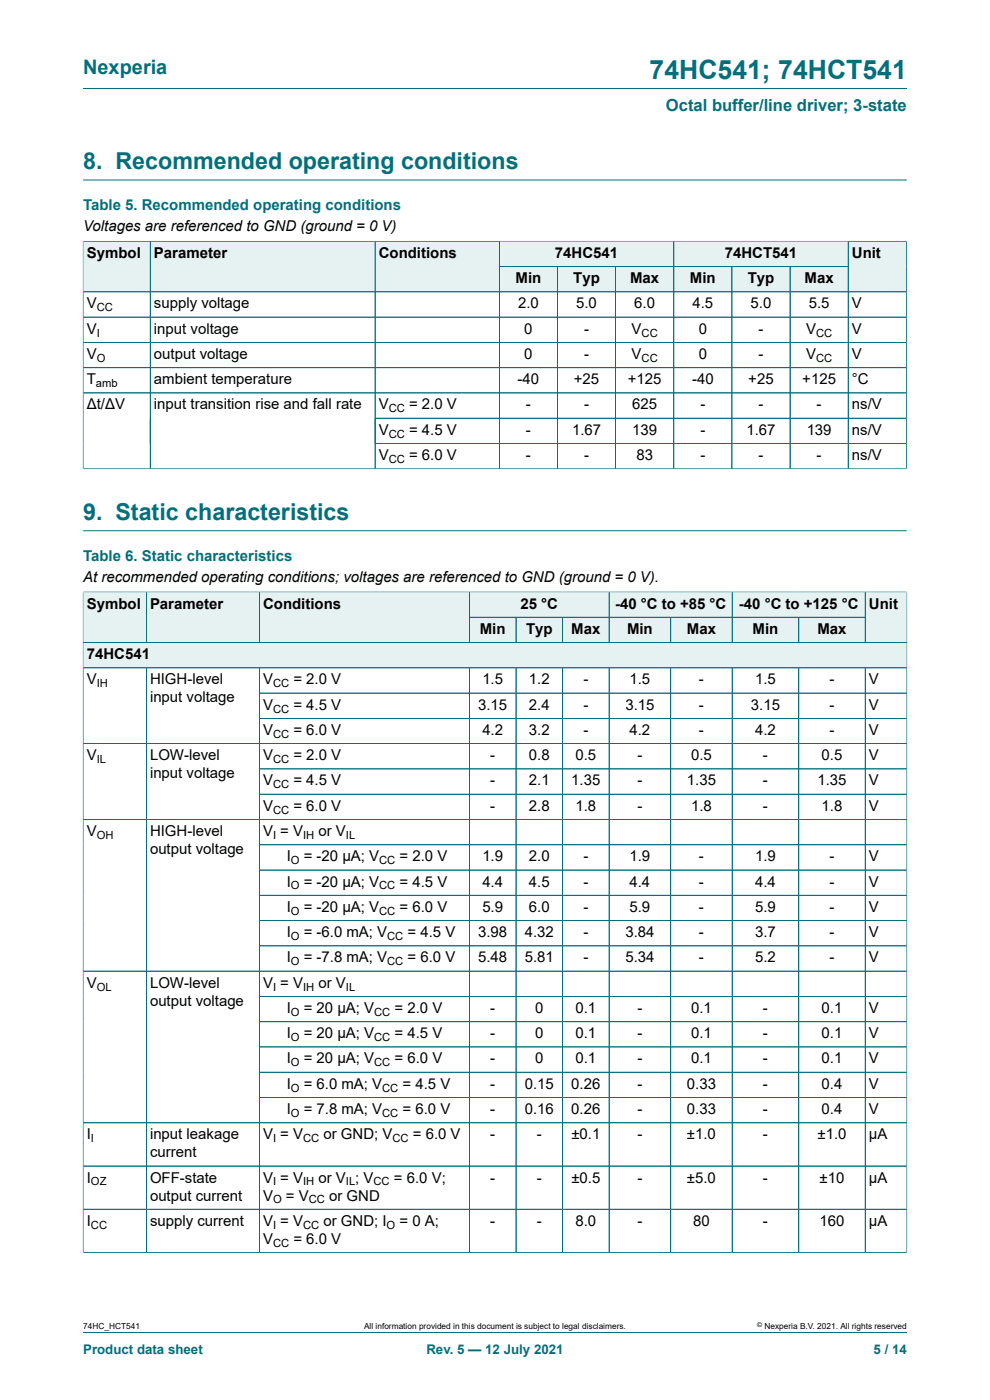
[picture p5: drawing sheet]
<svg xmlns="http://www.w3.org/2000/svg" width="210mm" height="297mm" viewBox="0 0 210 297" stroke-linecap="round" stroke-linejoin="round" font-family="sans-serif">
<defs><g id="words">
<text font-size="5.6" fill="#036f7b" x="137.8" y="16.8">74HC541; 74HCT541</text>
<g font-size="4.9" fill="#036f7b">
<text x="17.6" y="35.9">8. Recommended operating conditions</text>
<text x="17.6" y="110.3">9. Static characteristics</text>
</g>
<text font-size="4.2" fill="#036f7b" x="17.6" y="15.6">Nexperia</text>
<text font-size="3.5" fill="#036f7b" x="141.2" y="23.7">Octal buffer/line driver; 3-state</text>
<g font-size="3.2" fill="#036f7b">
<text x="17.6" y="44.5">Table 5. Recommended operating conditions</text>
<text x="17.6" y="118.9">Table 6. Static characteristics</text>
</g>
<g font-size="3.2">
<text x="17.6" y="49.1">Voltages are referenced to GND (ground = 0 V)</text>
<text x="18.4" y="54.7">Symbol</text>
<text x="32.7" y="54.7">Parameter</text>
<text x="80.3" y="54.7">Conditions</text>
<text x="117.7" y="54.7">74HC541</text>
<text x="153.8" y="54.7">74HCT541</text>
<text x="180.7" y="54.7">Unit</text>
<text x="18.4" y="65.4">V</text>
<text x="32.7" y="65.4">supply voltage</text>
<text x="109.4" y="60.1">Min</text>
<text x="109.9" y="65.4">2.0</text>
<text x="121.6" y="60.1">Typ</text>
<text x="122.2" y="65.4">5.0</text>
<text x="133.7" y="60.1">Max</text>
<text x="134.6" y="65.4">6.0</text>
<text x="146.4" y="60.1">Min</text>
<text x="146.9" y="65.4">4.5</text>
<text x="158.6" y="60.1">Typ</text>
<text x="159.2" y="65.4">5.0</text>
<text x="170.7" y="60.1">Max</text>
<text x="171.6" y="65.4">5.5</text>
<text x="180.7" y="65.4">V</text>
<text x="18.4" y="70.8">V</text>
<text x="32.7" y="70.8">input voltage</text>
<text x="111.2" y="70.8">0</text>
<text x="123.9" y="70.8">-</text>
<text x="134" y="70.8">V</text>
<text x="148.2" y="70.8">0</text>
<text x="160.9" y="70.8">-</text>
<text x="171" y="70.8">V</text>
<text x="180.7" y="70.8">V</text>
<text x="18.4" y="76.1">V</text>
<text x="32.7" y="76.1">output voltage</text>
<text x="111.2" y="76.1">0</text>
<text x="123.9" y="76.1">-</text>
<text x="134" y="76.1">V</text>
<text x="148.2" y="76.1">0</text>
<text x="160.9" y="76.1">-</text>
<text x="171" y="76.1">V</text>
<text x="180.7" y="76.1">V</text>
<text x="18.4" y="81.5">T</text>
<text x="32.7" y="81.5">ambient temperature</text>
<text x="109.8" y="81.5">-40</text>
<text x="121.7" y="81.5">+25</text>
<text x="133.2" y="81.5">+125</text>
<text x="146.8" y="81.5">-40</text>
<text x="158.7" y="81.5">+25</text>
<text x="170.2" y="81.5">+125</text>
<text x="180.7" y="81.5">°C</text>
<text x="18.4" y="86.9">Δt/ΔV</text>
<text x="32.7" y="86.9">input transition rise and fall rate</text>
<text x="80.3" y="86.9">V</text>
<text x="86.8" y="86.9">= 2.0 V</text>
<text x="111.6" y="86.9">-</text>
<text x="123.9" y="86.9">-</text>
<text x="134.1" y="86.9">625</text>
<text x="148.6" y="86.9">-</text>
<text x="160.9" y="86.9">-</text>
<text x="173.2" y="86.9">-</text>
<text x="180.7" y="86.9">ns/V</text>
<text x="80.3" y="92.2">V</text>
<text x="86.8" y="92.2">= 4.5 V</text>
<text x="111.6" y="92.2">-</text>
<text x="121.3" y="92.2">1.67</text>
<text x="134.1" y="92.2">139</text>
<text x="148.6" y="92.2">-</text>
<text x="158.3" y="92.2">1.67</text>
<text x="171.1" y="92.2">139</text>
<text x="180.7" y="92.2">ns/V</text>
<text x="80.3" y="97.6">V</text>
<text x="86.8" y="97.6">= 6.0 V</text>
<text x="111.6" y="97.6">-</text>
<text x="123.9" y="97.6">-</text>
<text x="135" y="97.6">83</text>
<text x="148.6" y="97.6">-</text>
<text x="160.9" y="97.6">-</text>
<text x="173.2" y="97.6">-</text>
<text x="180.7" y="97.6">ns/V</text>
<text x="17.6" y="123.5">At recommended operating conditions; voltages are referenced to GND (ground = 0 V).</text>
<text x="18.4" y="129.1">Symbol</text>
<text x="31.8" y="129.1">Parameter</text>
<text x="55.8" y="129.1">Conditions</text>
<text x="110.4" y="129.1">25 °C</text>
<text x="130.5" y="129.1">-40 °C to +85 °C</text>
<text x="156.7" y="129.1">-40 °C to +125 °C</text>
<text x="184.3" y="129.1">Unit</text>
<text x="101.8" y="134.5">Min</text>
<text x="111.6" y="134.5">Typ</text>
<text x="121.2" y="134.5">Max</text>
<text x="133" y="134.5">Min</text>
<text x="145.7" y="134.5">Max</text>
<text x="159.6" y="134.5">Min</text>
<text x="173.4" y="134.5">Max</text>
<text x="18.4" y="139.8">74HC541</text>
<text x="18.4" y="145.2">V</text>
<text x="31.8" y="145.2">HIGH-level</text>
<text x="31.8" y="149">input voltage</text>
<text x="55.8" y="145.2">V</text>
<text x="62.2" y="145.2">= 2.0 V</text>
<text x="102.3" y="145.2">1.5</text>
<text x="112.2" y="145.2">1.2</text>
<text x="123.7" y="145.2">-</text>
<text x="133.5" y="145.2">1.5</text>
<text x="148.3" y="145.2">-</text>
<text x="160.2" y="145.2">1.5</text>
<text x="176" y="145.2">-</text>
<text x="184.3" y="145.2">V</text>
<text x="55.8" y="150.5">V</text>
<text x="55.8" y="155.9">V</text>
<text x="62.2" y="150.5">= 4.5 V</text>
<text x="62.2" y="155.9">= 6.0 V</text>
<text x="101.4" y="150.5">3.15</text>
<text x="102.3" y="155.9">4.2</text>
<text x="112.2" y="150.5">2.4</text>
<text x="112.2" y="155.9">3.2</text>
<text x="123.7" y="150.5">-</text>
<text x="123.7" y="155.9">-</text>
<text x="132.7" y="150.5">3.15</text>
<text x="133.5" y="155.9">4.2</text>
<text x="148.3" y="150.5">-</text>
<text x="148.3" y="155.9">-</text>
<text x="159.3" y="150.5">3.15</text>
<text x="160.2" y="155.9">4.2</text>
<text x="176" y="150.5">-</text>
<text x="176" y="155.9">-</text>
<text x="184.3" y="150.5">V</text>
<text x="184.3" y="155.9">V</text>
<text x="18.4" y="161.3">V</text>
<text x="31.8" y="161.3">LOW-level</text>
<text x="55.8" y="161.3">V</text>
<text x="62.2" y="161.3">= 2.0 V</text>
<text x="104" y="161.3">-</text>
<text x="112.2" y="161.3">0.8</text>
<text x="122.1" y="161.3">0.5</text>
<text x="135.2" y="161.3">-</text>
<text x="146.6" y="161.3">0.5</text>
<text x="161.8" y="161.3">-</text>
<text x="174.3" y="161.3">0.5</text>
<text x="184.3" y="161.3">V</text>
<text x="31.8" y="165.1">input voltage</text>
<text x="55.8" y="166.6">V</text>
<text x="62.2" y="166.6">= 4.5 V</text>
<text x="104" y="166.6">-</text>
<text x="112.2" y="166.6">2.1</text>
<text x="121.2" y="166.6">1.35</text>
<text x="135.2" y="166.6">-</text>
<text x="145.7" y="166.6">1.35</text>
<text x="161.8" y="166.6">-</text>
<text x="173.4" y="166.6">1.35</text>
<text x="184.3" y="166.6">V</text>
<text x="55.8" y="172">V</text>
<text x="62.2" y="172">= 6.0 V</text>
<text x="104" y="172">-</text>
<text x="112.2" y="172">2.8</text>
<text x="122.1" y="172">1.8</text>
<text x="135.2" y="172">-</text>
<text x="146.6" y="172">1.8</text>
<text x="161.8" y="172">-</text>
<text x="174.3" y="172">1.8</text>
<text x="184.3" y="172">V</text>
<text x="18.4" y="177.4">V</text>
<text x="31.8" y="177.4">HIGH-level</text>
<text x="55.8" y="177.4">V = V</text>
<text x="67.6" y="177.4">or V</text>
<text x="31.8" y="181.2">output voltage</text>
<text x="60.8" y="182.7">I</text>
<text x="64.4" y="182.7">= -20 μA; V</text>
<text x="84.8" y="182.7">= 2.0 V</text>
<text x="102.3" y="182.7">1.9</text>
<text x="112.2" y="182.7">2.0</text>
<text x="123.7" y="182.7">-</text>
<text x="133.5" y="182.7">1.9</text>
<text x="148.3" y="182.7">-</text>
<text x="160.2" y="182.7">1.9</text>
<text x="176" y="182.7">-</text>
<text x="184.3" y="182.7">V</text>
<text x="60.8" y="188.1">I</text>
<text x="64.4" y="188.1">= -20 μA; V</text>
<text x="84.8" y="188.1">= 4.5 V</text>
<text x="102.3" y="188.1">4.4</text>
<text x="112.2" y="188.1">4.5</text>
<text x="123.7" y="188.1">-</text>
<text x="133.5" y="188.1">4.4</text>
<text x="148.3" y="188.1">-</text>
<text x="160.2" y="188.1">4.4</text>
<text x="176" y="188.1">-</text>
<text x="184.3" y="188.1">V</text>
<text x="60.8" y="193.4">I</text>
<text x="64.4" y="193.4">= -20 μA; V</text>
<text x="84.8" y="193.4">= 6.0 V</text>
<text x="102.3" y="193.4">5.9</text>
<text x="112.2" y="193.4">6.0</text>
<text x="123.7" y="193.4">-</text>
<text x="133.5" y="193.4">5.9</text>
<text x="148.3" y="193.4">-</text>
<text x="160.2" y="193.4">5.9</text>
<text x="176" y="193.4">-</text>
<text x="184.3" y="193.4">V</text>
<text x="60.8" y="198.8">I</text>
<text x="64.4" y="198.8">= -6.0 mA; V</text>
<text x="86.4" y="198.8">= 4.5 V</text>
<text x="101.4" y="198.8">3.98</text>
<text x="111.3" y="198.8">4.32</text>
<text x="123.7" y="198.8">-</text>
<text x="132.7" y="198.8">3.84</text>
<text x="148.3" y="198.8">-</text>
<text x="160.2" y="198.8">3.7</text>
<text x="176" y="198.8">-</text>
<text x="184.3" y="198.8">V</text>
<text x="18.4" y="209.5">V</text>
<text x="31.8" y="209.5">LOW-level</text>
<text x="55.8" y="209.5">V = V</text>
<text x="60.8" y="204.2">I</text>
<text x="64.4" y="204.2">= -7.8 mA; V</text>
<text x="67.6" y="209.5">or V</text>
<text x="86.4" y="204.2">= 6.0 V</text>
<text x="101.4" y="204.2">5.48</text>
<text x="111.3" y="204.2">5.81</text>
<text x="123.7" y="204.2">-</text>
<text x="132.7" y="204.2">5.34</text>
<text x="148.3" y="204.2">-</text>
<text x="160.2" y="204.2">5.2</text>
<text x="176" y="204.2">-</text>
<text x="184.3" y="204.2">V</text>
<text x="31.8" y="213.3">output voltage</text>
<text x="60.8" y="214.9">I</text>
<text x="64.4" y="214.9">= 20 μA; V</text>
<text x="83.7" y="214.9">= 2.0 V</text>
<text x="104" y="214.9">-</text>
<text x="113.5" y="214.9">0</text>
<text x="122.1" y="214.9">0.1</text>
<text x="135.2" y="214.9">-</text>
<text x="146.6" y="214.9">0.1</text>
<text x="161.8" y="214.9">-</text>
<text x="174.3" y="214.9">0.1</text>
<text x="184.3" y="214.9">V</text>
<text x="60.8" y="220.3">I</text>
<text x="64.4" y="220.3">= 20 μA; V</text>
<text x="83.7" y="220.3">= 4.5 V</text>
<text x="104" y="220.3">-</text>
<text x="113.5" y="220.3">0</text>
<text x="122.1" y="220.3">0.1</text>
<text x="135.2" y="220.3">-</text>
<text x="146.6" y="220.3">0.1</text>
<text x="161.8" y="220.3">-</text>
<text x="174.3" y="220.3">0.1</text>
<text x="184.3" y="220.3">V</text>
<text x="60.8" y="225.6">I</text>
<text x="64.4" y="225.6">= 20 μA; V</text>
<text x="83.7" y="225.6">= 6.0 V</text>
<text x="104" y="225.6">-</text>
<text x="113.5" y="225.6">0</text>
<text x="122.1" y="225.6">0.1</text>
<text x="135.2" y="225.6">-</text>
<text x="146.6" y="225.6">0.1</text>
<text x="161.8" y="225.6">-</text>
<text x="174.3" y="225.6">0.1</text>
<text x="184.3" y="225.6">V</text>
<text x="60.8" y="231">I</text>
<text x="64.4" y="231">= 6.0 mA; V</text>
<text x="85.4" y="231">= 4.5 V</text>
<text x="104" y="231">-</text>
<text x="111.3" y="231">0.15</text>
<text x="121.2" y="231">0.26</text>
<text x="135.2" y="231">-</text>
<text x="145.7" y="231">0.33</text>
<text x="161.8" y="231">-</text>
<text x="174.3" y="231">0.4</text>
<text x="184.3" y="231">V</text>
<text x="60.8" y="236.3">I</text>
<text x="64.4" y="236.3">= 7.8 mA; V</text>
<text x="85.4" y="236.3">= 6.0 V</text>
<text x="104" y="236.3">-</text>
<text x="111.3" y="236.3">0.16</text>
<text x="121.2" y="236.3">0.26</text>
<text x="135.2" y="236.3">-</text>
<text x="145.7" y="236.3">0.33</text>
<text x="161.8" y="236.3">-</text>
<text x="174.3" y="236.3">0.4</text>
<text x="184.3" y="236.3">V</text>
<text x="18.4" y="241.7">I</text>
<text x="31.8" y="241.7">input leakage</text>
<text x="31.8" y="245.5">current</text>
<text x="55.8" y="241.7">V = V</text>
<text x="68.6" y="241.7">or GND; V</text>
<text x="87.6" y="241.7">= 6.0 V</text>
<text x="104" y="241.7">-</text>
<text x="113.9" y="241.7">-</text>
<text x="121.2" y="241.7">±0.1</text>
<text x="135.2" y="241.7">-</text>
<text x="145.7" y="241.7">±1.0</text>
<text x="161.8" y="241.7">-</text>
<text x="173.4" y="241.7">±1.0</text>
<text x="184.3" y="241.7">μA</text>
<text x="18.4" y="250.9">I</text>
<text x="31.8" y="250.9">OFF-state</text>
<text x="55.8" y="250.9">V = V</text>
<text x="67.6" y="250.9">or V ; V</text>
<text x="83.6" y="250.9">= 6.0 V;</text>
<text x="104" y="250.9">-</text>
<text x="113.9" y="250.9">-</text>
<text x="121.2" y="250.9">±0.5</text>
<text x="135.2" y="250.9">-</text>
<text x="145.7" y="250.9">±5.0</text>
<text x="161.8" y="250.9">-</text>
<text x="173.9" y="250.9">±10</text>
<text x="184.3" y="250.9">μA</text>
<text x="31.8" y="254.7">output current</text>
<text x="55.8" y="254.7">V</text>
<text x="60.7" y="254.7">= V</text>
<text x="69.8" y="254.7">or GND</text>
<text x="18.4" y="260">I</text>
<text x="31.8" y="260">supply current</text>
<text x="55.8" y="260">V = V</text>
<text x="55.8" y="263.9">V</text>
<text x="62.2" y="263.9">= 6.0 V</text>
<text x="68.6" y="260">or GND; I</text>
<text x="84.7" y="260">= 0 A;</text>
<text x="104" y="260">-</text>
<text x="113.9" y="260">-</text>
<text x="122.1" y="260">8.0</text>
<text x="135.2" y="260">-</text>
<text x="147" y="260">80</text>
<text x="161.8" y="260">-</text>
<text x="173.8" y="260">160</text>
<text x="184.3" y="260">μA</text>
</g>
<g font-size="2.8" fill="#036f7b">
<text x="17.6" y="287.2">Product data sheet</text>
<text x="90.4" y="287.2">Rev. 5 — 12 July 2021</text>
<text x="185.3" y="287.2">5 / 14</text>
</g>
<g font-size="2.4">
<text x="20.5" y="66">CC</text>
<text x="20.5" y="71.4">I</text>
<text x="136.1" y="71.4">CC</text>
<text x="173.1" y="71.4">CC</text>
<text x="20.5" y="76.8">O</text>
<text x="136.1" y="76.8">CC</text>
<text x="173.1" y="76.8">CC</text>
<text x="20.4" y="82.1">amb</text>
<text x="82.5" y="87.5">CC</text>
<text x="82.5" y="92.8">CC</text>
<text x="82.5" y="98.2">CC</text>
<text x="20.5" y="145.8">IH</text>
<text x="57.9" y="145.8">CC</text>
<text x="57.9" y="151.2">CC</text>
<text x="20.5" y="161.9">IL</text>
<text x="57.9" y="156.5">CC</text>
<text x="57.9" y="161.9">CC</text>
<text x="57.9" y="167.2">CC</text>
<text x="57.9" y="172.6">CC</text>
<text x="20.5" y="178">OH</text>
<text x="57.9" y="178">I</text>
<text x="64.3" y="178">IH</text>
<text x="73.4" y="178">IL</text>
<text x="61.7" y="183.3">O</text>
<text x="80.4" y="183.3">CC</text>
<text x="61.7" y="188.7">O</text>
<text x="80.4" y="188.7">CC</text>
<text x="61.7" y="194.1">O</text>
<text x="80.4" y="194.1">CC</text>
<text x="61.7" y="199.4">O</text>
<text x="82.1" y="199.4">CC</text>
<text x="61.7" y="204.8">O</text>
<text x="82.1" y="204.8">CC</text>
<text x="20.5" y="210.1">OL</text>
<text x="57.9" y="210.1">I</text>
<text x="61.7" y="215.5">O</text>
<text x="64.3" y="210.1">IH</text>
<text x="73.4" y="210.1">IL</text>
<text x="79.4" y="215.5">CC</text>
<text x="61.7" y="220.9">O</text>
<text x="79.4" y="220.9">CC</text>
<text x="61.7" y="226.2">O</text>
<text x="79.4" y="226.2">CC</text>
<text x="61.7" y="231.6">O</text>
<text x="81.1" y="231.6">CC</text>
<text x="61.7" y="237">O</text>
<text x="81.1" y="237">CC</text>
<text x="19.3" y="242.3">I</text>
<text x="57.9" y="242.3">I</text>
<text x="64.3" y="242.3">CC</text>
<text x="83.3" y="242.3">CC</text>
<text x="19.3" y="251.5">OZ</text>
<text x="57.9" y="251.5">I</text>
<text x="64.3" y="251.5">IH</text>
<text x="73.4" y="251.5">IL</text>
<text x="79.2" y="251.5">CC</text>
<text x="57.9" y="255.3">O</text>
<text x="65.5" y="255.3">CC</text>
<text x="19.3" y="260.7">CC</text>
<text x="57.9" y="260.7">I</text>
<text x="64.3" y="260.7">CC</text>
<text x="82" y="260.7">O</text>
<text x="57.9" y="264.5">CC</text>
</g>
<g font-size="1.8">
<text x="17.6" y="282">74HC_HCT541</text>
<text x="77.2" y="282">All information provided in this document is subject to legal disclaimers.</text>
<text x="162.2" y="282">Nexperia B.V. 2021. All rights reserved</text>
</g>
<text font-size="1.4" x="160.6" y="281.6">©</text>
</g></defs>
<path d="M17.6 18.8h174.8M17.6 38.2h174.8M105.9 51.2h37v5.4h-37z" fill="none" stroke="#036f7b" stroke-width=".21"/>
<path d="M106 51.3h36.9v5.2h-36.9z" fill="#e6f1f2"/>
<path d="M142.9 51.2h37v5.4h-37z" fill="none" stroke="#036f7b" stroke-width=".21"/>
<path d="M143 51.3h36.9v5.2h-36.9z" fill="#e6f1f2"/>
<path d="M17.6 51.1v10.8h14.3v-10.7h-14.3" fill="none" stroke="#036f7b" stroke-width=".21"/>
<path d="M17.7 51.3h14.1v10.5h-14.1z" fill="#e6f1f2"/>
<path d="M31.9 51.2h47.7v10.7h-47.7z" fill="none" stroke="#036f7b" stroke-width=".21"/>
<path d="M32 51.3h47.5v10.5h-47.5z" fill="#e6f1f2"/>
<path d="M79.6 51.2h26.3v10.7h-26.3z" fill="none" stroke="#036f7b" stroke-width=".21"/>
<g fill="#e6f1f2">
<path d="M79.6 51.3h26.3v10.5h-26.3z"/>
<path d="M106 56.6h12.2v5.2h-12.2z"/>
</g>
<path d="M105.9 56.6h12.4v5.3h-12.4z" fill="none" stroke="#036f7b" stroke-width=".21"/>
<path d="M118.3 56.6h12.2v5.2h-12.2z" fill="#e6f1f2"/>
<path d="M118.3 56.6h12.3v5.3h-12.3z" fill="none" stroke="#036f7b" stroke-width=".21"/>
<path d="M130.7 56.6h12.2v5.2h-12.2z" fill="#e6f1f2"/>
<path d="M130.6 56.6h12.3v5.3h-12.3z" fill="none" stroke="#036f7b" stroke-width=".21"/>
<path d="M143 56.6h12.2v5.2h-12.2z" fill="#e6f1f2"/>
<path d="M142.9 56.6h12.4v5.3h-12.4z" fill="none" stroke="#036f7b" stroke-width=".21"/>
<path d="M155.3 56.6h12.2v5.2h-12.2z" fill="#e6f1f2"/>
<path d="M155.3 56.6h12.3v5.3h-12.3z" fill="none" stroke="#036f7b" stroke-width=".21"/>
<path d="M167.7 56.6h12.2v5.2h-12.2z" fill="#e6f1f2"/>
<path d="M192.3 51.1v10.8h-24.7v-5.3h12.3M192.3 51.2h-12.4v10.7" fill="none" stroke="#036f7b" stroke-width=".21"/>
<path d="M180 51.3h12.2v10.5h-12.2z" fill="#e6f1f2"/>
<g fill="none" stroke="#036f7b" stroke-width=".21">
<path d="M17.6 51.3v48.2M17.7 51.2h174.5M31.9 51.3v48.1M79.6 51.3v48.1M105.9 51.3v48.1M106 56.6h73.9M118.3 56.6v42.8M130.6 56.6v42.8M142.9 51.3v48.1M155.3 56.6v42.8M167.6 56.6v42.8M179.9 51.3v48.1"/>
<path d="M192.3 51.3v48.2M17.6 61.9h174.7M17.6 67.3h174.7M17.6 72.6h174.7M17.6 78h174.7M17.6 99.4h174.7M79.6 88.7h112.7M79.6 94.1h112.7M192.3 83.4h-174.7M17.6 112.6h174.8M99.6 125.6h29.6v5.4h-29.6z"/>
</g>
<path d="M99.7 125.7h29.4v5.2h-29.4z" fill="#e6f1f2"/>
<path d="M129.2 125.6h26.1v5.4h-26.1z" fill="none" stroke="#036f7b" stroke-width=".21"/>
<path d="M129.3 125.7h25.9v5.2h-25.9z" fill="#e6f1f2"/>
<path d="M155.3 125.6h28.2v5.4h-28.2z" fill="none" stroke="#036f7b" stroke-width=".21"/>
<path d="M155.4 125.7h28.1v5.2h-28.1z" fill="#e6f1f2"/>
<path d="M17.6 125.5v10.8h13.4v-10.7h-13.4" fill="none" stroke="#036f7b" stroke-width=".21"/>
<path d="M17.7 125.7h13.3v10.5h-13.3z" fill="#e6f1f2"/>
<path d="M31 125.6h24v10.7h-24z" fill="none" stroke="#036f7b" stroke-width=".21"/>
<path d="M31.1 125.7h23.9v10.5h-23.9z" fill="#e6f1f2"/>
<path d="M55 125.6h44.6v10.7h-44.6z" fill="none" stroke="#036f7b" stroke-width=".21"/>
<g fill="#e6f1f2">
<path d="M55.1 125.7h44.4v10.5h-44.4z"/>
<path d="M99.7 131h9.7v5.2h-9.7z"/>
</g>
<path d="M99.6 131h9.9v5.3h-9.9z" fill="none" stroke="#036f7b" stroke-width=".21"/>
<path d="M109.5 131h9.8v5.2h-9.8z" fill="#e6f1f2"/>
<path d="M109.5 131h9.8v5.3h-9.8z" fill="none" stroke="#036f7b" stroke-width=".21"/>
<path d="M119.4 131h9.7v5.2h-9.7z" fill="#e6f1f2"/>
<path d="M119.3 131h9.9v5.3h-9.9z" fill="none" stroke="#036f7b" stroke-width=".21"/>
<path d="M129.3 131h12.9v5.2h-12.9z" fill="#e6f1f2"/>
<path d="M129.2 131h13.1v5.3h-13.1z" fill="none" stroke="#036f7b" stroke-width=".21"/>
<path d="M142.3 131h12.9v5.2h-12.9z" fill="#e6f1f2"/>
<path d="M142.3 131h13v5.3h-13z" fill="none" stroke="#036f7b" stroke-width=".21"/>
<path d="M155.4 131h14v5.2h-14z" fill="#e6f1f2"/>
<path d="M155.3 131h14.1v5.3h-14.1z" fill="none" stroke="#036f7b" stroke-width=".21"/>
<path d="M169.5 131h14v5.2h-14z" fill="#e6f1f2"/>
<path d="M192.4 125.5v10.8h-23v-5.3h14.1M192.4 125.6h-8.9v10.7" fill="none" stroke="#036f7b" stroke-width=".21"/>
<path d="M183.6 125.7h8.7v10.5h-8.7z" fill="#e6f1f2"/>
<path d="M17.6 136.3h174.8v5.4h-174.8z" fill="none" stroke="#036f7b" stroke-width=".21"/>
<path d="M17.7 136.4h174.6v5.2h-174.6z" fill="#e6f1f2"/>
<g fill="none" stroke="#036f7b" stroke-width=".21">
<path d="M17.6 125.7v140.1M17.7 125.6h174.6M17.7 136.3h174.6M31 125.7v10.5M55 125.7v10.5M99.6 125.7v10.5M99.7 131h83.8M109.5 131v5.2M119.3 131v5.2M129.2 125.7v10.5M142.3 131v5.2M155.3 125.7v10.5"/>
<path d="M169.4 131v5.2M183.5 125.7v10.5M192.4 125.7v140.1M17.6 141.7h174.8M31 141.7v124M55 147h137.4M55 152.4h137.4M55 141.7v124M99.6 141.7v124M109.5 141.7v124M119.3 141.7v124M129.2 141.7v124"/>
<path d="M142.3 141.7v124M155.3 141.7v124M169.4 141.7v124M183.5 141.7v124M192.4 157.8h-174.8M55 163.1h137.4M55 168.5h137.4M55 179.2h137.4M192.4 173.8h-174.8M55 184.6h137.4M55 189.9h137.4M55 195.3h137.4"/>
<path d="M17.6 206h174.8M55 200.7h137.4M55 211.4h137.4M55 216.7h137.4M55 222.1h137.4M55 227.5h137.4M55 232.8h137.4M192.4 238.2h-174.8M17.6 247.4h174.8M17.6 256.5h174.8M17.6 265.7h174.8M17.6 282.6h174.8"/>
</g>
<use href="#words"/>
</svg>
